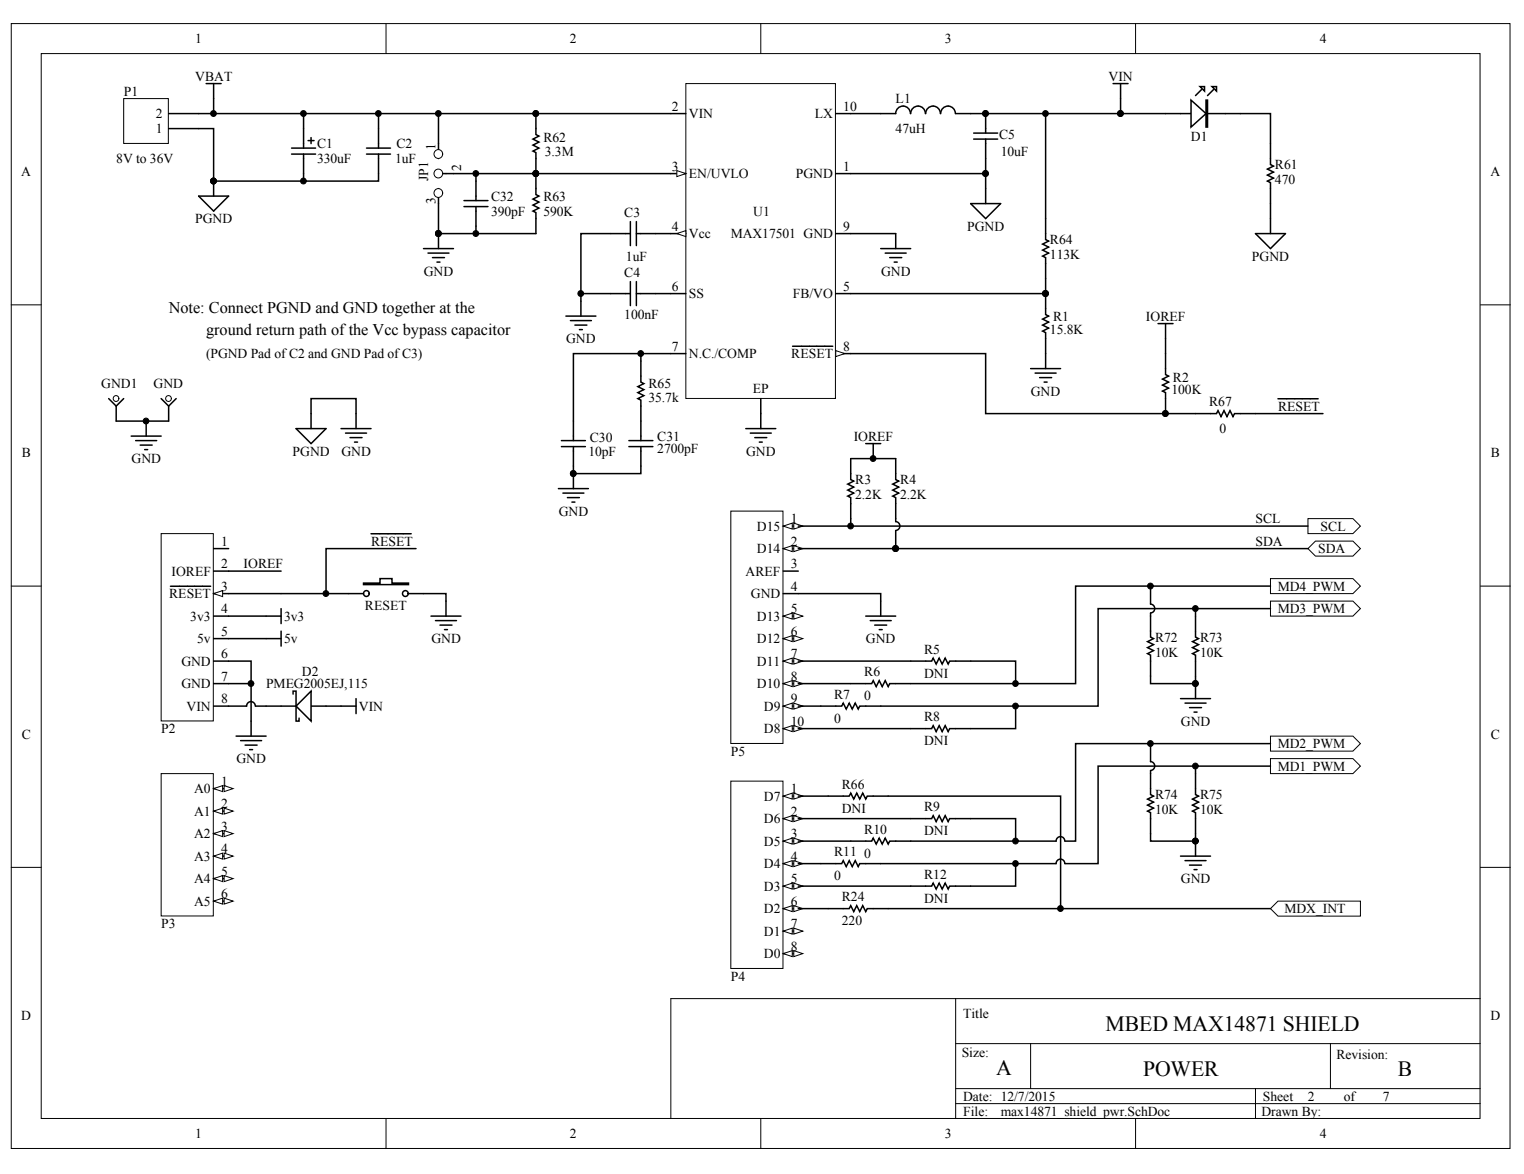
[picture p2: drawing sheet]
<svg xmlns="http://www.w3.org/2000/svg" width="269mm" height="207mm" viewBox="0 0 269 207" stroke-linecap="round" stroke-linejoin="round" font-family="sans-serif">
<defs><g id="words">
<g font-size="3.8">
<text x="195" y="181.9">MBED MAX14871 SHIELD</text>
<text x="175.7" y="189.6">A</text>
<text x="201.6" y="189.9">POWER</text>
<text x="246.6" y="189.9">B</text>
</g>
<g font-size="2.9">
<text x="29.8" y="55.1">Note: Connect PGND and GND together at the</text>
<text x="36.3" y="59.1">ground return path of the Vcc bypass capacitor</text>
</g>
<g font-size="2.4">
<text x="34.4" y="7.6">1</text>
<text x="100.5" y="7.6">2</text>
<text x="166.6" y="7.6">3</text>
<text x="232.8" y="7.6">4</text>
<text x="21.8" y="16.9">P1</text>
<text x="34.4" y="14.2">VBAT</text>
<text x="195.5" y="14.2">VIN</text>
<text x="27.5" y="23.5">1</text>
<text x="27.5" y="20.8">2</text>
<text x="118.5" y="19.5">2</text>
<text x="121.5" y="20.8">VIN</text>
<text x="143.7" y="20.8">LX</text>
<text x="148.7" y="19.5">10</text>
<text x="158" y="23.5">47uH</text>
<text x="158" y="18.2">L1</text>
<text x="20.5" y="28.8">8V to 36V</text>
<text x="55.9" y="28.8">330uF</text>
<text x="55.9" y="26.2">C1</text>
<text x="69.7" y="28.8">1uF</text>
<text x="69.9" y="26.2">C2</text>
<text x="76.8" y="26.4" transform="rotate(-90 76.8 26.4)">1</text>
<text x="95.9" y="25.1">R62</text>
<text x="96.1" y="27.5">3.3M</text>
<text x="176.2" y="24.5">C5</text>
<text x="176.5" y="27.5">10uF</text>
<text x="210.1" y="24.8">D1</text>
<text x="224.9" y="29.8">R61</text>
<text x="3.8" y="31.1">A</text>
<text x="75.5" y="31.9" transform="rotate(-90 75.5 31.9)">JP1</text>
<text x="81.3" y="30.1" transform="rotate(-90 81.3 30.1)">2</text>
<text x="86.6" y="35.4">C32</text>
<text x="95.9" y="35.4">R63</text>
<text x="118.5" y="30.1">3</text>
<text x="121.5" y="31.4">EN/UVLO</text>
<text x="140.4" y="31.4">PGND</text>
<text x="148.7" y="30.1">1</text>
<text x="224.9" y="32.5">470</text>
<text x="262.9" y="31.1">A</text>
<text x="34.4" y="39.4">PGND</text>
<text x="76.8" y="36.1" transform="rotate(-90 76.8 36.1)">3</text>
<text x="86.6" y="38">390pF</text>
<text x="95.9" y="38">590K</text>
<text x="110.1" y="38.3">C3</text>
<text x="118.5" y="40.7">4</text>
<text x="132.9" y="38">U1</text>
<text x="148.7" y="40.7">9</text>
<text x="170.6" y="40.7">PGND</text>
<text x="110.4" y="46">1uF</text>
<text x="121.5" y="42">Vcc</text>
<text x="128.9" y="42">MAX17501 GND</text>
<text x="185.2" y="45.7">113K</text>
<text x="185.2" y="43.1">R64</text>
<text x="220.8" y="46">PGND</text>
<text x="74.7" y="48.6">GND</text>
<text x="110.1" y="48.9">C4</text>
<text x="118.5" y="51.3">6</text>
<text x="121.5" y="52.6">SS</text>
<text x="139.8" y="52.6">FB/VO</text>
<text x="148.7" y="51.3">5</text>
<text x="155.4" y="48.6">GND</text>
<text x="110.1" y="56.3">100nF</text>
<text x="185.2" y="58.9">15.8K</text>
<text x="185.8" y="56.6">R1</text>
<text x="202.1" y="56.6">IOREF</text>
<text x="36.3" y="63.2">(PGND Pad of C2 and GND Pad of C3)</text>
<text x="99.9" y="60.5">GND</text>
<text x="118.5" y="61.8">7</text>
<text x="121.5" y="63.2">N.C./COMP</text>
<text x="139.6" y="63.2">RESET</text>
<text x="148.7" y="61.8">8</text>
<text x="17.9" y="68.5">GND1</text>
<text x="27.1" y="68.5">GND</text>
<text x="114.4" y="70.9">35.7k</text>
<text x="114.4" y="68.5">R65</text>
<text x="132.8" y="69.3">EP</text>
<text x="181.8" y="69.8">GND</text>
<text x="206.6" y="69.5">100K</text>
<text x="206.9" y="67.4">R2</text>
<text x="213.3" y="71.6">R67</text>
<text x="104" y="78">C30</text>
<text x="115.9" y="77.7">C31</text>
<text x="150.6" y="77.7">IOREF</text>
<text x="215.1" y="76.4">0</text>
<text x="225.4" y="72.4">RESET</text>
<text x="3.8" y="80.7">B</text>
<text x="23.2" y="81.7">GND</text>
<text x="51.6" y="80.4">PGND</text>
<text x="60.2" y="80.4">GND</text>
<text x="103.8" y="80.4">10pF</text>
<text x="115.9" y="79.9">2700pF</text>
<text x="131.6" y="80.4">GND</text>
<text x="263" y="80.7">B</text>
<text x="150.9" y="88">2.2K</text>
<text x="150.9" y="85.4">R3</text>
<text x="158.8" y="88">2.2K</text>
<text x="158.8" y="85.4">R4</text>
<text x="98.6" y="90.9">GND</text>
<text x="133.5" y="93.6">D15</text>
<text x="139.5" y="92.3">1</text>
<text x="221.5" y="92.3">SCL</text>
<text x="232.9" y="93.6">SCL</text>
<text x="30.3" y="101.5">IOREF</text>
<text x="39" y="100.2">2</text>
<text x="39" y="96.3">1</text>
<text x="43" y="100.2">IOREF</text>
<text x="65.5" y="96.3">RESET</text>
<text x="131.5" y="101.5">AREF</text>
<text x="133.5" y="97.6">D14</text>
<text x="139.5" y="100.2">3</text>
<text x="139.5" y="96.3">2</text>
<text x="221.5" y="96.3">SDA</text>
<text x="232.5" y="97.6">SDA</text>
<text x="29.8" y="105.5">RESET</text>
<text x="39" y="104.2">3</text>
<text x="64.4" y="107.7">RESET</text>
<text x="132.4" y="105.5">GND</text>
<text x="139.5" y="104.2">4</text>
<text x="225.4" y="104.2">MD4_PWM</text>
<text x="33.6" y="109.5">3v3</text>
<text x="34.8" y="113.4">5v</text>
<text x="39" y="112.1">5</text>
<text x="39" y="108.2">4</text>
<text x="50.1" y="113.4">5v</text>
<text x="50.1" y="109.5">3v3</text>
<text x="76.1" y="113.4">GND</text>
<text x="133.5" y="113.4">D12</text>
<text x="133.5" y="109.5">D13</text>
<text x="139.5" y="112.1">6</text>
<text x="139.5" y="108.2">5</text>
<text x="152.7" y="113.4">GND</text>
<text x="203.7" y="113.2">R72</text>
<text x="211.7" y="113.2">R73</text>
<text x="225.4" y="108.2">MD3_PWM</text>
<text x="32" y="117.4">GND</text>
<text x="39" y="116.1">6</text>
<text x="53.3" y="119.3">D2</text>
<text x="133.5" y="117.4">D11</text>
<text x="139.5" y="116.1">7</text>
<text x="152.5" y="119.3">R6</text>
<text x="163" y="119.5">DNI</text>
<text x="163" y="115.3">R5</text>
<text x="203.7" y="115.8">10K</text>
<text x="211.7" y="115.8">10K</text>
<text x="32" y="121.4">GND</text>
<text x="32.9" y="125.4">VIN</text>
<text x="39" y="124">8</text>
<text x="39" y="120.1">7</text>
<text x="46.9" y="121.4">PMEG2005EJ,115</text>
<text x="63.3" y="125.4">VIN</text>
<text x="133.5" y="121.4">D10</text>
<text x="134.7" y="125.4">D9</text>
<text x="139.5" y="124">9</text>
<text x="139.5" y="120.1">8</text>
<text x="147.1" y="123.3">R7</text>
<text x="152.5" y="123.5">0</text>
<text x="3.8" y="130.3">C</text>
<text x="28.4" y="129.3">P2</text>
<text x="134.7" y="129.3">D8</text>
<text x="139.5" y="128">10</text>
<text x="147.1" y="127.5">0</text>
<text x="163" y="131.4">DNI</text>
<text x="163" y="127.2">R8</text>
<text x="208.3" y="128">GND</text>
<text x="225.4" y="132">MD2_PWM</text>
<text x="263" y="130.3">C</text>
<text x="41.7" y="134.6">GND</text>
<text x="128.9" y="133.3">P5</text>
<text x="225.4" y="136">MD1_PWM</text>
<text x="34.2" y="139.9">A0</text>
<text x="34.2" y="143.9">A1</text>
<text x="39" y="138.6">1</text>
<text x="39" y="142.5">2</text>
<text x="134.7" y="141.2">D7</text>
<text x="139.5" y="143.9">2</text>
<text x="139.5" y="139.9">1</text>
<text x="148.5" y="143.3">DNI</text>
<text x="148.5" y="139.1">R66</text>
<text x="163" y="143.1">R9</text>
<text x="203.7" y="143.6">10K</text>
<text x="203.7" y="141">R74</text>
<text x="211.7" y="143.6">10K</text>
<text x="211.7" y="141">R75</text>
<text x="34.2" y="147.9">A2</text>
<text x="39" y="146.5">3</text>
<text x="134.7" y="149.2">D5</text>
<text x="134.7" y="145.2">D6</text>
<text x="139.5" y="147.9">3</text>
<text x="152.5" y="147">R10</text>
<text x="163" y="147.3">DNI</text>
<text x="34.2" y="151.8">A3</text>
<text x="34.2" y="155.8">A4</text>
<text x="39" y="150.5">4</text>
<text x="39" y="154.5">5</text>
<text x="134.7" y="153.1">D4</text>
<text x="139.5" y="155.8">5</text>
<text x="139.5" y="151.8">4</text>
<text x="147.1" y="155.3">0</text>
<text x="147.1" y="151">R11</text>
<text x="152.5" y="151.3">0</text>
<text x="163" y="155">R12</text>
<text x="208.3" y="155.8">GND</text>
<text x="34.2" y="159.7">A5</text>
<text x="39" y="158.4">6</text>
<text x="134.7" y="161.1">D2</text>
<text x="134.7" y="157.1">D3</text>
<text x="139.5" y="159.7">6</text>
<text x="148.5" y="158.9">R24</text>
<text x="163" y="159.2">DNI</text>
<text x="226.6" y="161.1">MDX_INT</text>
<text x="28.4" y="163.7">P3</text>
<text x="134.7" y="165.1">D1</text>
<text x="139.5" y="167.7">8</text>
<text x="139.5" y="163.7">7</text>
<text x="148.5" y="163.2">220</text>
<text x="128.9" y="173">P4</text>
<text x="134.7" y="169">D0</text>
<text x="3.8" y="179.9">D</text>
<text x="169.9" y="179.6">Title</text>
<text x="262.9" y="179.9">D</text>
<text x="169.6" y="186.5">Size:</text>
<text x="235.7" y="186.7">Revision:</text>
<text x="169.9" y="194.2">Date: 12/7/2015</text>
<text x="169.9" y="196.8">File:</text>
<text x="176.5" y="196.8">max14871_shield_pwr.SchDoc</text>
<text x="222.5" y="196.8">Drawn By:</text>
<text x="222.8" y="194.2">Sheet</text>
<text x="230.7" y="194.2">2</text>
<text x="237" y="194.2">of</text>
<text x="243.9" y="194.2">7</text>
<text x="34.4" y="200.7">1</text>
<text x="100.5" y="200.7">2</text>
<text x="166.6" y="200.7">3</text>
<text x="232.8" y="200.7">4</text>
</g>
</g></defs>
<g fill="#fff" stroke="#000" stroke-width=".18">
<path d="M2 4.2h264.4v198.4h-264.4z"/>
<path d="M7.3 9.5h253.8v187.8h-253.8z"/>
</g>
<g fill="none" stroke="#000" stroke-width=".18">
<path d="M68.1 4.2v5.3M134.2 4.2v5.3M200.3 4.2v5.3M2 53.8h5.3M261.1 53.8h5.3M2 103.4h5.3M261.1 103.4h5.3M2 153h5.3M261.1 153h5.3M168.6 176.1v21.2M261.1 176.1h-142.8v21.2M68.1 197.3v5.3"/>
<path d="M134.2 197.3v5.3M168.6 184.1h92.5M168.6 192h92.5M168.6 194.7h92.5M181.8 184.1v7.9M200.3 197.3v5.3M221.5 192v5.3M234.7 184.1v7.9"/>
</g>
<path d="M121 14.7h26.4v55.6h-26.4z" fill="#fff" stroke="#000" stroke-width=".18"/>
<path d="M118.3 30.6h2.7M118.3 20h2.7M147.4 30.6h2.7" fill="none" stroke="#000" stroke-width=".26"/>
<path d="M119.4 30.1l1.6 .5-1.6 .5z" fill="#fff" stroke="#000" stroke-width=".18"/>
<path d="M118.3 41.2h2.7" fill="none" stroke="#000" stroke-width=".26"/>
<path d="M119.4 41.2l1.6-.5v1z" fill="#fff" stroke="#000" stroke-width=".18"/>
<path d="M118.3 51.8h2.7M147.4 51.8h2.7M118.3 62.4h2.7M147.4 62.4h2.7" fill="none" stroke="#000" stroke-width=".26"/>
<path d="M147.4 61.8l1.6 .6-1.6 .5z" fill="#fff" stroke="#000" stroke-width=".18"/>
<path d="M147.4 20h2.7M147.4 41.2h2.7M134.2 70.3v2.7M139.8 61.1h7.1" fill="none" stroke="#000" stroke-width=".26"/>
<path d="M21.8 17.4h7.9v7.9h-7.9z" fill="#fff" stroke="#000" stroke-width=".18"/>
<g fill="none" stroke="#000" stroke-width=".26">
<path d="M36.4 14.7h2.6M37.7 14.7v5.3M196.3 14.7h2.7M197.7 14.7v5.3h7.9M29.7 22.7h8v11.9M29.7 20h5.3M35 34.6h5.3l-2.6 2.6zM53.5 20v2.7M64.7 26.1h4.2M64.7 27.2h4.2M66.8 22.7v3.4M66.8 27.2v3.4"/>
<path d="M111.2 39.1v4.2M112.2 39.1v4.2M160.6 20a1.3 1.3 0 0 0-1.3-1.3 1.3 1.3 0 0 0-1.3 1.3h-7.9M163.2 20a1.3 1.3 0 0 0-1.3-1.3 1.3 1.3 0 0 0-1.3 1.3M165.9 20a1.3 1.3 0 0 0-1.3-1.3 1.3 1.3 0 0 0-1.3 1.3M168.5 20a1.3 1.3 0 0 0-1.3-1.3 1.3 1.3 0 0 0-1.3 1.3M168.6 20h2.6M171.2 35.9h5.3l-2.6 2.7zM171.7 23.5h4.3M171.7 24.5h4.3M173.9 24.5v6.1h-23.8M173.9 20v3.5"/>
<path d="M173.9 33.3v2.6M99.8 55.8h5.3M100.6 56.6h3.7M101.4 57.3h2.1M102.2 58.1h.5M102.5 53.1v2.7M107.8 41.2h3.4M107.8 51.8h3.4M111.2 49.7v4.2M112.2 41.2h6.1M112.2 49.7v4.2M112.2 51.8h3.5"/>
<path d="M150.1 41.2h7.9v2.6M155.3 43.8h5.3M156.1 44.6h3.7M156.9 45.4h2.2M157.7 46.2h.6M184.4 51.8v3.7l.6 .3-1.1 .5 1.1 .5-1.1 .5 1.1 .6-1.1 .5 .5 .3v3.7M204.3 57.1h2.6M205.6 57.1v9l.5 .2-1 .6 1 .5-1 .5 1 .6-1 .5 .5 .3v3.7M131.6 75.6h5.2M132.3 76.4h3.7M133.1 77.2h2.2M133.9 78h.6"/>
<path d="M134.2 73v2.6M225.4 70.3h7.1M152.7 108.7h5.3M153.5 109.5h3.7M154.3 110.3h2.1M155.1 111.1h.5M155.3 106v2.7M41.6 129.8h5.3M42.4 130.6h3.7M43.2 131.4h2.1M44 132.2h.6M44.3 127.2v2.6"/>
</g>
<g fill="#000" stroke="#000" stroke-width=".18">
<circle cx="37.6" cy="20" r=".51"/>
<circle cx="37.6" cy="31.9" r=".51"/>
<circle cx="53.5" cy="20" r=".51"/>
<circle cx="173.8" cy="30.6" r=".51"/>
<circle cx="173.8" cy="20" r=".51"/>
<circle cx="197.6" cy="20" r=".51"/>
<circle cx="184.4" cy="51.8" r=".51"/>
<circle cx="205.6" cy="72.9" r=".51"/>
</g>
<g fill="#fff" stroke="#000" stroke-width=".18">
<path d="M224.1 133.8h14.5l1.4 1.3-1.4 1.4h-14.5z" fill-rule="evenodd"/>
<path d="M224.1 129.8h14.5l1.4 1.4-1.4 1.3h-14.5z" fill-rule="evenodd"/>
<path d="M224.1 106h14.5l1.4 1.4-1.4 1.3h-14.5z" fill-rule="evenodd"/>
<path d="M224.1 102.1h14.5l1.4 1.3-1.4 1.3h-14.5z" fill-rule="evenodd"/>
<path d="M232 95.4h6.6l1.4 1.4-1.4 1.3h-6.6l-1.3-1.3z" fill-rule="evenodd"/>
<path d="M230.7 91.5h7.9l1.4 1.3-1.4 1.3h-7.9z" fill-rule="evenodd"/>
</g>
<path d="M35 20h83.3M66.8 20v2.7M152.7 78.2h2.6M154 78.2v2.7M150.1 80.9v3.7l.5 .3-1.1 .5 1.1 .5-1.1 .5 1.1 .6-1.1 .5 .6 .3v3.7M158 80.9v3.7l.5 .3-1 .5 1 .5-1 .5 1 .6-1 .5 .5 .3v3.7" fill="none" stroke="#000" stroke-width=".26"/>
<g fill="#000" stroke="#000" stroke-width=".18">
<circle cx="66.7" cy="20" r=".51"/>
<circle cx="154" cy="80.9" r=".51"/>
</g>
<path d="M225.4 158.9h14.6v2.7h-14.6l-1.3-1.3z" fill-rule="evenodd" fill="#fff" stroke="#000" stroke-width=".18"/>
<path d="M28.4 94.1h9.2v33.1h-9.2z" fill="#fff" stroke="#000" stroke-width=".18"/>
<path d="M37.7 116.6h2.6M37.7 112.6h2.6M37.7 108.7h2.6M37.7 104.7h2.6M37.7 124.6h2.6M37.7 120.6h2.6" fill="none" stroke="#000" stroke-width=".26"/>
<path d="M37.7 104.7l1.6-.5v1z" fill="#fff" stroke="#000" stroke-width=".18"/>
<path d="M37.7 96.8h2.6M30.1 103.4h7.1M37.7 100.7h2.6" fill="none" stroke="#000" stroke-width=".26"/>
<path d="M28.4 136.5h9.2v25.1h-9.2z" fill="#fff" stroke="#000" stroke-width=".18"/>
<path d="M37.7 139.1h2.6" fill="none" stroke="#000" stroke-width=".26"/>
<g fill="#fff" stroke="#000" stroke-width=".18">
<path d="M37.7 139.1l1.6-.5v1z"/>
<path d="M39.5 138.6l1.6 .5-1.6 .5z"/>
</g>
<path d="M37.7 143.1h2.6" fill="none" stroke="#000" stroke-width=".26"/>
<g fill="#fff" stroke="#000" stroke-width=".18">
<path d="M37.7 143.1l1.6-.6v1.1z"/>
<path d="M39.5 142.5l1.6 .6-1.6 .5z"/>
</g>
<path d="M37.7 147h2.6" fill="none" stroke="#000" stroke-width=".26"/>
<g fill="#fff" stroke="#000" stroke-width=".18">
<path d="M37.7 147l1.6-.5v1.1z"/>
<path d="M39.5 146.5l1.6 .5-1.6 .6z"/>
</g>
<path d="M37.7 151h2.6" fill="none" stroke="#000" stroke-width=".26"/>
<g fill="#fff" stroke="#000" stroke-width=".18">
<path d="M37.7 151l1.6-.5v1z"/>
<path d="M39.5 150.5l1.6 .5-1.6 .5z"/>
</g>
<path d="M37.7 155h2.6" fill="none" stroke="#000" stroke-width=".26"/>
<g fill="#fff" stroke="#000" stroke-width=".18">
<path d="M37.7 155l1.6-.6v1.1z"/>
<path d="M39.5 154.4l1.6 .6-1.6 .5z"/>
</g>
<path d="M37.7 158.9h2.6" fill="none" stroke="#000" stroke-width=".26"/>
<g fill="#fff" stroke="#000" stroke-width=".18">
<path d="M37.7 158.9l1.6-.5v1.1z"/>
<path d="M39.5 158.4l1.6 .5-1.6 .6z"/>
</g>
<path d="M128.9 90.2h9.2v40.9h-9.2z" fill="#fff" stroke="#000" stroke-width=".18"/>
<path d="M138.2 128.5h2.6" fill="none" stroke="#000" stroke-width=".26"/>
<g fill="#fff" stroke="#000" stroke-width=".18">
<path d="M138.2 128.5l1.5-.5v1z"/>
<path d="M140 128l1.6 .5-1.6 .5z"/>
</g>
<path d="M138.2 124.6h2.6" fill="none" stroke="#000" stroke-width=".26"/>
<g fill="#fff" stroke="#000" stroke-width=".18">
<path d="M138.2 124.6l1.5-.6v1.1z"/>
<path d="M140 124l1.6 .6-1.6 .5z"/>
</g>
<path d="M138.2 120.6h2.6" fill="none" stroke="#000" stroke-width=".26"/>
<g fill="#fff" stroke="#000" stroke-width=".18">
<path d="M138.2 120.6l1.5-.5v1z"/>
<path d="M140 120.1l1.6 .5-1.6 .5z"/>
</g>
<path d="M138.2 116.6h2.6" fill="none" stroke="#000" stroke-width=".26"/>
<g fill="#fff" stroke="#000" stroke-width=".18">
<path d="M138.2 116.6l1.5-.5v1z"/>
<path d="M140 116.1l1.6 .5-1.6 .5z"/>
</g>
<path d="M138.2 112.6h2.6" fill="none" stroke="#000" stroke-width=".26"/>
<g fill="#fff" stroke="#000" stroke-width=".18">
<path d="M138.2 112.6l1.5-.5v1.1z"/>
<path d="M140 112.1l1.6 .5-1.6 .6z"/>
</g>
<path d="M138.2 108.7h2.6" fill="none" stroke="#000" stroke-width=".26"/>
<g fill="#fff" stroke="#000" stroke-width=".18">
<path d="M138.2 108.7l1.5-.6v1.1z"/>
<path d="M140 108.1l1.6 .6-1.6 .5z"/>
</g>
<path d="M138.2 96.8h2.6M138.2 104.7h2.6M138.2 100.7h2.6" fill="none" stroke="#000" stroke-width=".26"/>
<g fill="#fff" stroke="#000" stroke-width=".18">
<path d="M138.2 96.8l1.5-.6v1.1z"/>
<path d="M140 96.2l1.6 .6-1.6 .5z"/>
</g>
<path d="M138.2 92.8h2.6" fill="none" stroke="#000" stroke-width=".26"/>
<g fill="#fff" stroke="#000" stroke-width=".18">
<path d="M138.2 92.8l1.5-.5v1z"/>
<path d="M140 92.3l1.6 .5-1.6 .5z"/>
</g>
<path d="M128.9 137.8h9.2v33h-9.2z" fill="#fff" stroke="#000" stroke-width=".18"/>
<path d="M138.2 168.2h2.6" fill="none" stroke="#000" stroke-width=".26"/>
<g fill="#fff" stroke="#000" stroke-width=".18">
<path d="M138.2 168.2l1.5-.5v1z"/>
<path d="M140 167.7l1.6 .5-1.6 .5z"/>
</g>
<path d="M138.2 164.2h2.6" fill="none" stroke="#000" stroke-width=".26"/>
<g fill="#fff" stroke="#000" stroke-width=".18">
<path d="M138.2 164.2l1.5-.5v1.1z"/>
<path d="M140 163.7l1.6 .5-1.6 .6z"/>
</g>
<path d="M138.2 160.3h2.6" fill="none" stroke="#000" stroke-width=".26"/>
<g fill="#fff" stroke="#000" stroke-width=".18">
<path d="M138.2 160.3l1.5-.6v1.1z"/>
<path d="M140 159.7l1.6 .6-1.6 .5z"/>
</g>
<path d="M138.2 156.3h2.6" fill="none" stroke="#000" stroke-width=".26"/>
<g fill="#fff" stroke="#000" stroke-width=".18">
<path d="M138.2 156.3l1.5-.5v1z"/>
<path d="M140 155.8l1.6 .5-1.6 .5z"/>
</g>
<path d="M138.2 152.3h2.6" fill="none" stroke="#000" stroke-width=".26"/>
<g fill="#fff" stroke="#000" stroke-width=".18">
<path d="M138.2 152.3l1.5-.5v1.1z"/>
<path d="M140 151.8l1.6 .5-1.6 .6z"/>
</g>
<path d="M138.2 148.4h2.6" fill="none" stroke="#000" stroke-width=".26"/>
<g fill="#fff" stroke="#000" stroke-width=".18">
<path d="M138.2 148.4l1.5-.6v1.1z"/>
<path d="M140 147.8l1.6 .6-1.6 .5z"/>
</g>
<path d="M138.2 144.4h2.6" fill="none" stroke="#000" stroke-width=".26"/>
<g fill="#fff" stroke="#000" stroke-width=".18">
<path d="M138.2 144.4l1.5-.5v1z"/>
<path d="M140 143.9l1.6 .5-1.6 .5z"/>
</g>
<path d="M138.2 140.4h2.6" fill="none" stroke="#000" stroke-width=".26"/>
<g fill="#fff" stroke="#000" stroke-width=".18">
<path d="M138.2 140.4l1.5-.5v1.1z"/>
<path d="M140 139.9l1.6 .5-1.6 .6z"/>
</g>
<g fill="none" stroke="#000" stroke-width=".26">
<path d="M211.9 15.8l-1 1.1M214.1 15.8l-1.1 1.1M205.6 20h18.5v9l.5 .3-1 .5 1 .6-1 .5 1 .5-1 .5 .5 .3v6.4M65.4 94.1h7.1M140.8 92.8h89.9M150.1 91.5v1.3M40.3 116.6h4v10.6M40.3 112.6h9.3M40.3 108.7h9.3M40.3 104.7h9.3M40.3 100.7h9.3M49.6 107.4v2.6"/>
<path d="M49.6 111.3v2.7M140.8 104.7h14.5v1.3M140.8 116.6h23.5l.3-.5 .5 1 .6-1 .5 1 .5-1 .5 1 .3-.5h3.7M40.3 120.6h4M45 124.5a.77 .77 0 0 0-.7-.7 .77 .77 0 0 0-.8 .8h-3.2M45.1 124.6h1.8M60.2 124.6h2.6M62.8 123.2v2.7M140.8 120.6h13l.2-.5 .6 1 .5-1 .5 1 .5-1 .6 1 .2-.5h3.7M140.8 124.6h7.7l.2-.6 .6 1.1 .5-1.1 .5 1.1 .6-1.1 .5 1.1 .2-.5h3.7M140.8 128.5h23.5l.3-.5 .5 1 .6-1 .5 1 .5-1 .5 1 .3-.5h3.7M140.8 152.3h7.7l.2-.5 .6 1.1 .5-1.1 .5 1.1 .6-1.1 .5 1.1 .2-.6h3.7"/>
<path d="M140.8 148.4h13l.2-.6 .6 1.1 .5-1.1 .5 1.1 .5-1.1 .6 1.1 .2-.5h3.7M140.8 144.4h23.5l.3-.5 .5 1 .6-1 .5 1 .5-1 .5 1 .3-.5h3.7M140.8 156.3h23.5l.3-.5 .5 1 .6-1 .5 1 .5-1 .5 1 .3-.5h3.7M156.7 160.3h67.4"/>
</g>
<g fill="#000" stroke="#000" stroke-width=".18">
<circle cx="150" cy="92.8" r=".51"/>
<circle cx="44.3" cy="120.6" r=".51"/>
</g>
<g fill="#fff" stroke="#000" stroke-width=".26">
<path d="M210.1 17.7l2.6 2.3-2.6 2.4z"/>
<path d="M213.8 15.3h.8v.8z"/>
<path d="M211.7 15.3h.8v.8z"/>
<path d="M212.7 17.7h.3v4.7h-.3z" fill-rule="evenodd"/>
</g>
<path d="M51.4 26.1h4.3M51.4 27.2h4.3M53.5 22.7v3.4M53.5 27.2v3.4M54.3 24.8h1.1M54.9 24.3v1M77.3 25.3v2.7" fill="none" stroke="#000" stroke-width=".26"/>
<circle cx="77.3" cy="27.2" r=".77" fill="#fff" stroke="#000" stroke-width=".18"/>
<path d="M77.3 33.3v2.6" fill="none" stroke="#000" stroke-width=".26"/>
<circle cx="77.3" cy="34.1" r=".77" fill="#fff" stroke="#000" stroke-width=".18"/>
<path d="M78.7 30.6h1.3" fill="none" stroke="#000" stroke-width=".26"/>
<circle cx="77.3" cy="30.6" r=".77" fill="#fff" stroke="#000" stroke-width=".18"/>
<g fill="none" stroke="#000" stroke-width=".26">
<path d="M77.3 20v5.3M78.1 30.6h.6M80 30.6h38.3M94.5 20v3.7l.6 .3-1.1 .5 1.1 .6-1.1 .5 1.1 .5-1.1 .6 .5 .2v7.4l.6 .3-1.1 .5 1.1 .5-1.1 .6 1.1 .5-1.1 .5 .5 .3v3.7h-17.2v2.6M171.2 20h26.5M173.9 30.6v2.7M184.4 20v22.3l.6 .2-1.1 .6 1.1 .5-1.1 .5 1.1 .5-1.1 .6 .5 .2v6.4h-34.3M224.1 38.6v2.6M74.7 43.8h5.3M75.5 44.6h3.7M76.3 45.4h2.1M77.1 46.2h.5"/>
<path d="M107.8 41.2h-5.3v11.9M115.7 51.8h2.6M221.5 41.2h5.2l-2.6 2.6zM52.2 75.6h5.3l-2.6 2.6zM54.9 75.6v-5.3h7.9v5.3M60.2 75.6h5.2M60.9 76.4h3.8M61.7 77.2h2.2M62.5 78h.6M150.1 62.4h23.8v10.6h37M181.8 65h5.3M182.6 65.8h3.7"/>
<path d="M183.4 66.6h2.1M184.2 67.4h.5M184.4 62.4v2.6M46.9 124.6h13.3"/>
</g>
<g fill="#000" stroke="#000" stroke-width=".18">
<circle cx="77.3" cy="20" r=".51"/>
<circle cx="94.5" cy="20" r=".51"/>
<circle cx="94.5" cy="30.6" r=".51"/>
<circle cx="173.8" cy="30.6" r=".51"/>
<circle cx="184.4" cy="20" r=".51"/>
<circle cx="197.6" cy="20" r=".51"/>
<circle cx="77.3" cy="41.2" r=".51"/>
<circle cx="184.4" cy="51.8" r=".51"/>
</g>
<path d="M54.9 121.9v5.3l-2.7-2.6z" fill="#fff" stroke="#000" stroke-width=".26"/>
<path d="M28.4 70.3l1.3 1.3 1.4-1.3M29.7 71.6v2.7M51.7 122.4v-.5h.5v5.3h.6v-.5" fill="none" stroke="#000" stroke-width=".26"/>
<circle cx="29.7" cy="70.3" r=".51" fill="#fff" stroke="#000" stroke-width=".18"/>
<path d="M19.2 70.3l1.3 1.3 1.3-1.3M20.5 71.6v2.7" fill="none" stroke="#000" stroke-width=".26"/>
<circle cx="20.5" cy="70.3" r=".51" fill="#fff" stroke="#000" stroke-width=".18"/>
<g fill="none" stroke="#000" stroke-width=".26">
<path d="M53.5 30.6v1.3M66.8 30.6v1.3h-29.1M102.5 51.8h5.3M20.5 74.3h9.2M23.1 76.9h5.3M23.9 77.7h3.7M24.7 78.5h2.1M25.5 79.3h.5M25.8 74.3v2.6M99 77.7h4.3M99 78.8h4.3M101.1 78.8v3.4"/>
<path d="M110.9 77.7h4.3M110.9 78.8h4.3M113 62.4v5l.6 .3-1.1 .5 1.1 .5-1.1 .6 1.1 .5-1.1 .5 .5 .3v7.1M113 78.8v3.4M118.3 62.4h-17.2v15.3M210.9 73h3.7l.2-.6 .6 1.1 .5-1.1 .5 1.1 .6-1.1 .5 1.1 .3-.5h15.6M98.5 86.2h5.3M99.3 87h3.7M100.1 87.8h2.1M100.9 88.6h.5M101.1 83.5v2.7M140.8 96.8h17.2"/>
<path d="M150.1 80.9h7.9M61.5 104.7h2.6M72.1 104.7h2.6M171.2 116.6h7.9v4M179.1 124.6v3.9h-7.9M140.8 140.4h9l.3-.5 .5 1.1 .5-1.1 .5 1.1 .6-1.1 .5 1.1 .3-.6h34.1v19.9M171.2 144.4h7.9v4M179.1 152.3v4h-7.9M140.8 160.3h9l.3-.6 .5 1.1 .5-1.1 .5 1.1 .6-1.1 .5 1.1 .3-.5h3.7"/>
</g>
<g fill="#000" stroke="#000" stroke-width=".18">
<circle cx="37.6" cy="31.9" r=".51"/>
<circle cx="53.5" cy="31.9" r=".51"/>
<circle cx="102.4" cy="51.8" r=".51"/>
<circle cx="25.7" cy="74.3" r=".51"/>
<circle cx="113" cy="62.4" r=".51"/>
<circle cx="101.1" cy="83.5" r=".51"/>
<circle cx="158" cy="96.8" r=".51"/>
<circle cx="179.1" cy="120.6" r=".51"/>
<circle cx="179.1" cy="124.5" r=".51"/>
<circle cx="179.1" cy="148.4" r=".51"/>
<circle cx="179.1" cy="152.3" r=".51"/>
<circle cx="187" cy="160.3" r=".51"/>
</g>
<path d="M64.1 102.9h2.9v-.8h2.1v.8h3v.2h-8z" fill-rule="evenodd" fill="#fff" stroke="#000" stroke-width=".26"/>
<g fill="none" stroke="#000" stroke-width=".26">
<path d="M77.3 35.9v5.3M81.8 35.4h4.3M81.8 36.4h4.3M84 30.6v4.8M84 36.4v4.8M73.4 96.8h-15.9v7.9M101.1 82.2v1.3h11.9v-1.3M158 91.5v.5a.78 .78 0 0 1 .7 .8 .78 .78 0 0 1-.7 .8v3.2h72.7M49.6 104.7h11.9M74.7 104.7h4v4M76 108.7h5.3M76.8 109.5h3.7"/>
<path d="M77.6 110.3h2.1M78.4 111.1h.5M202.9 103.4v3.2a.8 .8 0 0 1 .8 .8 .8 .8 0 0 1-.8 .7v4.3l.6 .2-1.1 .6 1.1 .5-1.1 .5 1.1 .6-1.1 .5 .5 .3v5h8v-5l-.6-.3 1.1-.5-1.1-.6 1.1-.5-1.1-.5 1.1-.6-.5-.2v-5M224.1 103.4h-34.4v17.2h-29.1M224.1 107.4h-30.4v17.2h-38.4M202.9 131.2v3.1a.8 .8 0 0 1 .8 .8 .8 .8 0 0 1-.8 .8v4.3l.6 .2-1.1 .6 1.1 .5-1.1 .5 1.1 .5-1.1 .6 .5 .2v5.1h8v-5.1l-.6-.2 1.1-.6-1.1-.5 1.1-.5-1.1-.5 1.1-.6-.5-.2v-5.1M208.2 123.2h5.3M209 124h3.7M209.8 124.8h2.1M210.6 125.6h.5M210.9 120.6v2.6M224.1 131.2h-34.4v17.2h-1.8"/>
<path d="M224.1 135.1h-30.4v17.2h-5.8M187.8 148.4a.77 .77 0 0 0-.7-.8 .77 .77 0 0 0-.8 .8h-25.7M187.8 152.3a.77 .77 0 0 0-.7-.8 .77 .77 0 0 0-.8 .8h-31M208.2 151h5.3M209 151.8h3.7M209.8 152.6h2.1M210.6 153.4h.5M210.9 148.4v2.6"/>
<circle cx="64.6" cy="104.7" r=".51"/>
<circle cx="71.5" cy="104.7" r=".51"/>
</g>
<g fill="#000" stroke="#000" stroke-width=".18">
<circle cx="83.9" cy="30.6" r=".51"/>
<circle cx="77.3" cy="41.2" r=".51"/>
<circle cx="83.9" cy="41.2" r=".51"/>
<circle cx="101.1" cy="83.5" r=".51"/>
<circle cx="158" cy="96.8" r=".51"/>
<circle cx="57.5" cy="104.7" r=".51"/>
<circle cx="202.9" cy="103.4" r=".51"/>
<circle cx="210.8" cy="107.3" r=".51"/>
<circle cx="202.9" cy="131.2" r=".51"/>
<circle cx="210.8" cy="135.1" r=".51"/>
<circle cx="210.8" cy="120.6" r=".51"/>
<circle cx="210.8" cy="148.4" r=".51"/>
</g>
<use href="#words"/>
</svg>
